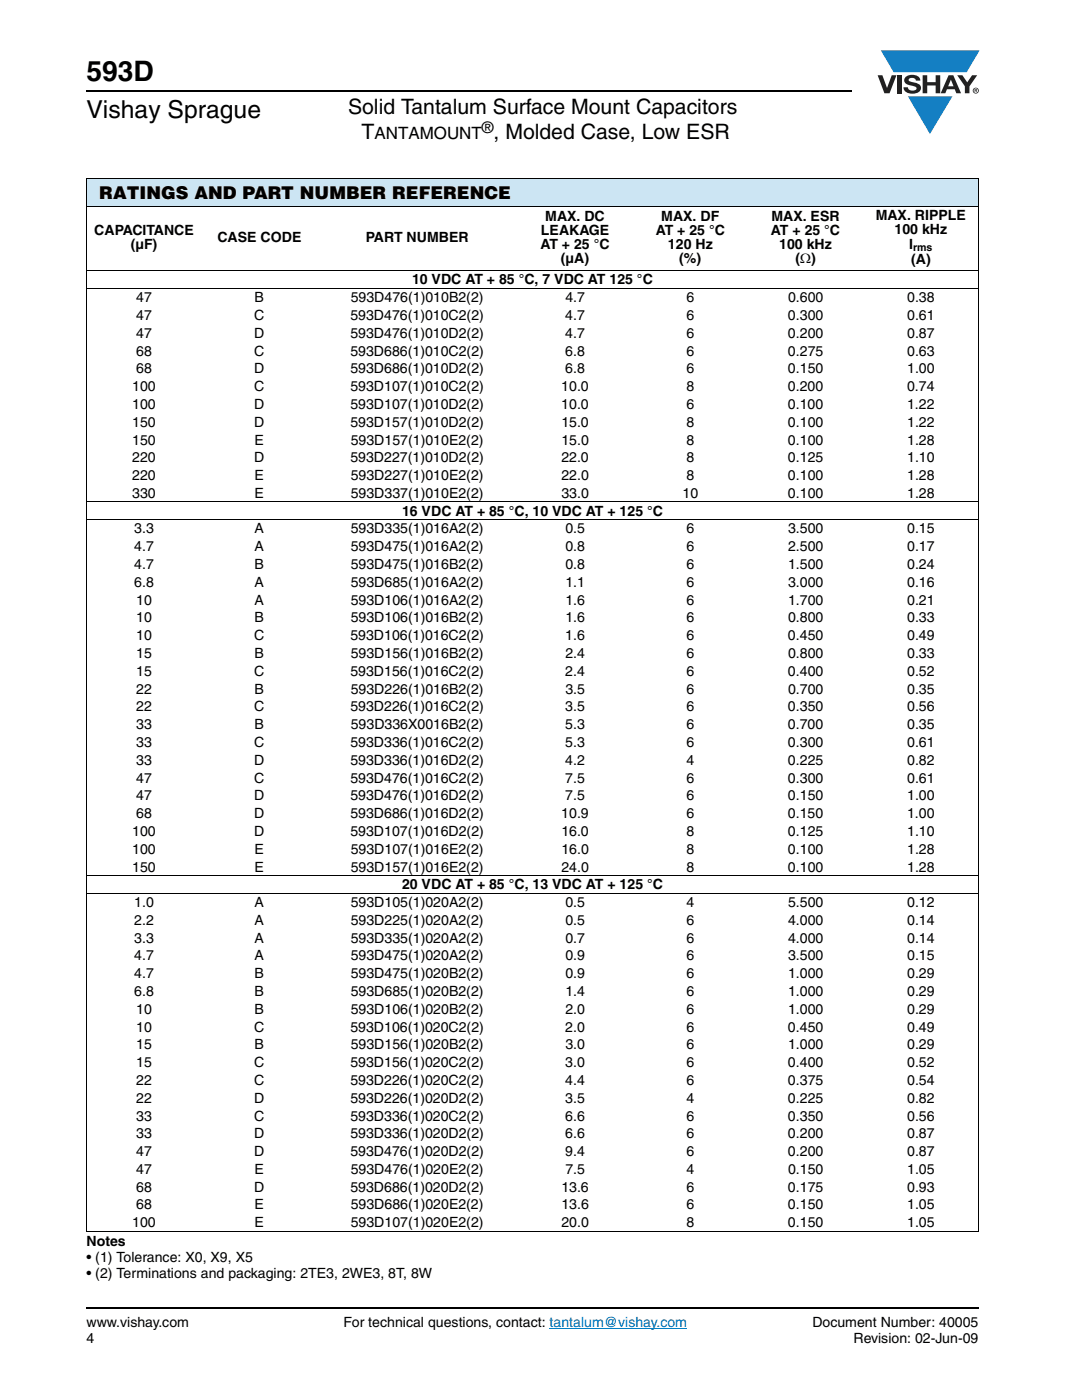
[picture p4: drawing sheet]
<svg xmlns="http://www.w3.org/2000/svg" width="216mm" height="279mm" viewBox="0 0 216 279" stroke-linecap="round" stroke-linejoin="round" font-family="sans-serif">
<defs><g id="words">
<text font-size="5.6" x="17.3" y="16.1">593D</text>
<text font-size="4.9" x="17.3" y="23.6">Vishay Sprague</text>
<g font-size="4.2">
<text x="69.4" y="22.8">Solid Tantalum Surface Mount Capacitors</text>
<text x="72.1" y="27.7">T</text>
<text x="98.5" y="27.7">, Molded Case, Low ESR</text>
</g>
<text font-size="3.5" x="19.8" y="39.7">RATINGS AND PART NUMBER REFERENCE</text>
<text font-size="3.4" x="74.7" y="27.7">ANTAMOUNT</text>
<text font-size="3.2" x="96.2" y="26.5">®</text>
<g font-size="2.8">
<text x="18.8" y="46.9">CAPACITANCE</text>
<text x="107.9" y="46.9">LEAKAGE</text>
<text x="108.8" y="44.1">MAX. DC</text>
<text x="130.9" y="46.9">AT + 25 °C</text>
<text x="132" y="44.1">MAX. DF</text>
<text x="153.8" y="46.9">AT + 25 °C</text>
<text x="153.9" y="44.1">MAX. ESR</text>
<text x="174.7" y="44">MAX. RIPPLE</text>
<text x="178.5" y="46.8">100 kHz</text>
<text x="26.1" y="49.7">(µF)</text>
<text x="43.4" y="48.3">CASE CODE</text>
<text x="73" y="48.3">PART NUMBER</text>
<text x="107.8" y="49.7">AT + 25 °C</text>
<text x="111.9" y="52.6">(µA)</text>
<text x="133.3" y="49.7">120 Hz</text>
<text x="135.6" y="52.6">(%)</text>
<text x="155.5" y="49.7">100 kHz</text>
<text x="158.7" y="52.6">(Ω)</text>
<text x="181.4" y="49.6">I</text>
<text x="181.8" y="52.7">(A)</text>
<text x="82.2" y="56.8">10 VDC AT + 85 °C, 7 VDC AT 125 °C</text>
<text x="27.2" y="60.3">47</text>
<text x="27.2" y="63.9">47</text>
<text x="50.7" y="63.9">C</text>
<text x="50.8" y="60.3">B</text>
<text x="69.9" y="63.9">593D476(1)010C2(2)</text>
<text x="70" y="60.3">593D476(1)010B2(2)</text>
<text x="112.8" y="63.9">4.7</text>
<text x="112.8" y="60.3">4.7</text>
<text x="137" y="63.9">6</text>
<text x="137" y="60.3">6</text>
<text x="157.2" y="63.9">0.300</text>
<text x="157.2" y="60.3">0.600</text>
<text x="181" y="63.9">0.61</text>
<text x="181" y="60.3">0.38</text>
<text x="27.2" y="67.4">47</text>
<text x="27.2" y="71">68</text>
<text x="50.7" y="67.4">D</text>
<text x="50.7" y="71">C</text>
<text x="69.9" y="67.4">593D476(1)010D2(2)</text>
<text x="69.9" y="71">593D686(1)010C2(2)</text>
<text x="112.8" y="67.4">4.7</text>
<text x="112.8" y="71">6.8</text>
<text x="137" y="67.4">6</text>
<text x="137" y="71">6</text>
<text x="157.2" y="67.4">0.200</text>
<text x="157.2" y="71">0.275</text>
<text x="181" y="67.4">0.87</text>
<text x="181" y="71">0.63</text>
<text x="27.2" y="74.5">68</text>
<text x="50.7" y="74.5">D</text>
<text x="69.9" y="74.5">593D686(1)010D2(2)</text>
<text x="112.8" y="74.5">6.8</text>
<text x="137" y="74.5">6</text>
<text x="157.2" y="74.5">0.150</text>
<text x="181" y="74.5">1.00</text>
<text x="26.4" y="78.1">100</text>
<text x="26.4" y="81.6">100</text>
<text x="50.7" y="78.1">C</text>
<text x="50.7" y="81.6">D</text>
<text x="69.9" y="78.1">593D107(1)010C2(2)</text>
<text x="69.9" y="81.6">593D107(1)010D2(2)</text>
<text x="112" y="78.1">10.0</text>
<text x="112" y="81.6">10.0</text>
<text x="137" y="78.1">8</text>
<text x="137" y="81.6">6</text>
<text x="157.2" y="78.1">0.200</text>
<text x="157.2" y="81.6">0.100</text>
<text x="181" y="81.6">1.22</text>
<text x="181" y="78.1">0.74</text>
<text x="26.4" y="85.2">150</text>
<text x="26.4" y="88.7">150</text>
<text x="50.7" y="85.2">D</text>
<text x="50.8" y="88.7">E</text>
<text x="69.9" y="85.2">593D157(1)010D2(2)</text>
<text x="70" y="88.7">593D157(1)010E2(2)</text>
<text x="112" y="85.2">15.0</text>
<text x="112" y="88.7">15.0</text>
<text x="137" y="85.2">8</text>
<text x="137" y="88.7">8</text>
<text x="157.2" y="85.2">0.100</text>
<text x="157.2" y="88.7">0.100</text>
<text x="181" y="85.2">1.22</text>
<text x="181" y="88.7">1.28</text>
<text x="26.4" y="92.3">220</text>
<text x="26.4" y="95.8">220</text>
<text x="50.7" y="92.3">D</text>
<text x="50.8" y="95.8">E</text>
<text x="69.9" y="92.3">593D227(1)010D2(2)</text>
<text x="70" y="95.8">593D227(1)010E2(2)</text>
<text x="112" y="92.3">22.0</text>
<text x="112" y="95.8">22.0</text>
<text x="137" y="92.3">8</text>
<text x="137" y="95.8">8</text>
<text x="157.2" y="92.3">0.125</text>
<text x="157.2" y="95.8">0.100</text>
<text x="181" y="92.3">1.10</text>
<text x="181" y="95.8">1.28</text>
<text x="26.4" y="99.4">330</text>
<text x="50.8" y="99.4">E</text>
<text x="70" y="99.4">593D337(1)010E2(2)</text>
<text x="112" y="99.4">33.0</text>
<text x="136.2" y="99.4">10</text>
<text x="157.2" y="99.4">0.100</text>
<text x="181" y="99.4">1.28</text>
<text x="26.8" y="106.5">3.3</text>
<text x="50.8" y="106.5">A</text>
<text x="70" y="106.5">593D335(1)016A2(2)</text>
<text x="80.2" y="102.9">16 VDC AT + 85 °C, 10 VDC AT + 125 °C</text>
<text x="112.8" y="106.5">0.5</text>
<text x="137" y="106.5">6</text>
<text x="157.2" y="106.5">3.500</text>
<text x="181" y="106.5">0.15</text>
<text x="26.8" y="110">4.7</text>
<text x="26.8" y="113.6">4.7</text>
<text x="50.8" y="110">A</text>
<text x="50.8" y="113.6">B</text>
<text x="70" y="110">593D475(1)016A2(2)</text>
<text x="70" y="113.6">593D475(1)016B2(2)</text>
<text x="112.8" y="110">0.8</text>
<text x="112.8" y="113.6">0.8</text>
<text x="137" y="110">6</text>
<text x="137" y="113.6">6</text>
<text x="157.2" y="110">2.500</text>
<text x="157.2" y="113.6">1.500</text>
<text x="181" y="110">0.17</text>
<text x="181" y="113.6">0.24</text>
<text x="26.8" y="117.1">6.8</text>
<text x="50.8" y="117.1">A</text>
<text x="70" y="117.1">593D685(1)016A2(2)</text>
<text x="112.8" y="117.1">1.1</text>
<text x="137" y="117.1">6</text>
<text x="157.2" y="117.1">3.000</text>
<text x="181" y="117.1">0.16</text>
<text x="27.2" y="120.7">10</text>
<text x="27.2" y="124.2">10</text>
<text x="50.8" y="120.7">A</text>
<text x="50.8" y="124.2">B</text>
<text x="70" y="120.7">593D106(1)016A2(2)</text>
<text x="70" y="124.2">593D106(1)016B2(2)</text>
<text x="112.8" y="120.7">1.6</text>
<text x="112.8" y="124.2">1.6</text>
<text x="137" y="120.7">6</text>
<text x="137" y="124.2">6</text>
<text x="157.2" y="120.7">1.700</text>
<text x="157.2" y="124.2">0.800</text>
<text x="181" y="120.7">0.21</text>
<text x="181" y="124.2">0.33</text>
<text x="27.2" y="127.8">10</text>
<text x="27.2" y="131.3">15</text>
<text x="50.7" y="127.8">C</text>
<text x="50.8" y="131.3">B</text>
<text x="69.9" y="127.8">593D106(1)016C2(2)</text>
<text x="70" y="131.3">593D156(1)016B2(2)</text>
<text x="112.8" y="127.8">1.6</text>
<text x="112.8" y="131.3">2.4</text>
<text x="137" y="127.8">6</text>
<text x="137" y="131.3">6</text>
<text x="157.2" y="127.8">0.450</text>
<text x="157.2" y="131.3">0.800</text>
<text x="181" y="127.8">0.49</text>
<text x="181" y="131.3">0.33</text>
<text x="27.2" y="134.9">15</text>
<text x="50.7" y="134.9">C</text>
<text x="69.9" y="134.9">593D156(1)016C2(2)</text>
<text x="112.8" y="134.9">2.4</text>
<text x="137" y="134.9">6</text>
<text x="157.2" y="134.9">0.400</text>
<text x="181" y="134.9">0.52</text>
<text x="27.2" y="138.4">22</text>
<text x="27.2" y="142">22</text>
<text x="50.7" y="142">C</text>
<text x="50.8" y="138.4">B</text>
<text x="69.9" y="142">593D226(1)016C2(2)</text>
<text x="70" y="138.4">593D226(1)016B2(2)</text>
<text x="112.8" y="142">3.5</text>
<text x="112.8" y="138.4">3.5</text>
<text x="137" y="142">6</text>
<text x="137" y="138.4">6</text>
<text x="157.2" y="142">0.350</text>
<text x="157.2" y="138.4">0.700</text>
<text x="181" y="142">0.56</text>
<text x="181" y="138.4">0.35</text>
<text x="27.2" y="145.5">33</text>
<text x="27.2" y="149.1">33</text>
<text x="50.7" y="149.1">C</text>
<text x="50.8" y="145.5">B</text>
<text x="69.9" y="149.1">593D336(1)016C2(2)</text>
<text x="70" y="145.5">593D336X0016B2(2)</text>
<text x="112.8" y="145.5">5.3</text>
<text x="112.8" y="149.1">5.3</text>
<text x="137" y="145.5">6</text>
<text x="137" y="149.1">6</text>
<text x="157.2" y="145.5">0.700</text>
<text x="157.2" y="149.1">0.300</text>
<text x="181" y="145.5">0.35</text>
<text x="181" y="149.1">0.61</text>
<text x="27.2" y="152.6">33</text>
<text x="50.7" y="152.6">D</text>
<text x="69.9" y="152.6">593D336(1)016D2(2)</text>
<text x="112.8" y="152.6">4.2</text>
<text x="137" y="152.6">4</text>
<text x="157.2" y="152.6">0.225</text>
<text x="181" y="152.6">0.82</text>
<text x="27.2" y="156.2">47</text>
<text x="27.2" y="159.7">47</text>
<text x="50.7" y="156.2">C</text>
<text x="50.7" y="159.7">D</text>
<text x="69.9" y="156.2">593D476(1)016C2(2)</text>
<text x="69.9" y="159.7">593D476(1)016D2(2)</text>
<text x="112.8" y="156.2">7.5</text>
<text x="112.8" y="159.7">7.5</text>
<text x="137" y="156.2">6</text>
<text x="137" y="159.7">6</text>
<text x="157.2" y="156.2">0.300</text>
<text x="157.2" y="159.7">0.150</text>
<text x="181" y="156.2">0.61</text>
<text x="181" y="159.7">1.00</text>
<text x="26.4" y="166.8">100</text>
<text x="27.2" y="163.3">68</text>
<text x="50.7" y="163.3">D</text>
<text x="50.7" y="166.8">D</text>
<text x="69.9" y="163.3">593D686(1)016D2(2)</text>
<text x="69.9" y="166.8">593D107(1)016D2(2)</text>
<text x="112" y="163.3">10.9</text>
<text x="112" y="166.8">16.0</text>
<text x="137" y="163.3">6</text>
<text x="137" y="166.8">8</text>
<text x="157.2" y="163.3">0.150</text>
<text x="157.2" y="166.8">0.125</text>
<text x="181" y="163.3">1.00</text>
<text x="181" y="166.8">1.10</text>
<text x="26.4" y="170.4">100</text>
<text x="26.4" y="173.9">150</text>
<text x="50.8" y="170.4">E</text>
<text x="50.8" y="173.9">E</text>
<text x="70" y="170.4">593D107(1)016E2(2)</text>
<text x="70" y="173.9">593D157(1)016E2(2)</text>
<text x="112" y="170.4">16.0</text>
<text x="112" y="173.9">24.0</text>
<text x="137" y="170.4">8</text>
<text x="137" y="173.9">8</text>
<text x="157.2" y="170.4">0.100</text>
<text x="157.2" y="173.9">0.100</text>
<text x="181" y="170.4">1.28</text>
<text x="181" y="173.9">1.28</text>
<text x="80.2" y="177.5">20 VDC AT + 85 °C, 13 VDC AT + 125 °C</text>
<text x="26.8" y="181">1.0</text>
<text x="26.8" y="184.6">2.2</text>
<text x="50.8" y="181">A</text>
<text x="50.8" y="184.6">A</text>
<text x="70" y="181">593D105(1)020A2(2)</text>
<text x="70" y="184.6">593D225(1)020A2(2)</text>
<text x="112.8" y="181">0.5</text>
<text x="112.8" y="184.6">0.5</text>
<text x="137" y="181">4</text>
<text x="137" y="184.6">6</text>
<text x="157.2" y="181">5.500</text>
<text x="157.2" y="184.6">4.000</text>
<text x="181" y="181">0.12</text>
<text x="181" y="184.6">0.14</text>
<text x="26.8" y="188.1">3.3</text>
<text x="26.8" y="191.7">4.7</text>
<text x="50.8" y="188.1">A</text>
<text x="50.8" y="191.7">A</text>
<text x="70" y="188.1">593D335(1)020A2(2)</text>
<text x="70" y="191.7">593D475(1)020A2(2)</text>
<text x="112.8" y="188.1">0.7</text>
<text x="112.8" y="191.7">0.9</text>
<text x="137" y="188.1">6</text>
<text x="137" y="191.7">6</text>
<text x="157.2" y="188.1">4.000</text>
<text x="157.2" y="191.7">3.500</text>
<text x="181" y="188.1">0.14</text>
<text x="181" y="191.7">0.15</text>
<text x="26.8" y="195.2">4.7</text>
<text x="50.8" y="195.2">B</text>
<text x="70" y="195.2">593D475(1)020B2(2)</text>
<text x="112.8" y="195.2">0.9</text>
<text x="137" y="195.2">6</text>
<text x="157.2" y="195.2">1.000</text>
<text x="181" y="195.2">0.29</text>
<text x="26.8" y="198.8">6.8</text>
<text x="27.2" y="202.3">10</text>
<text x="50.8" y="198.8">B</text>
<text x="50.8" y="202.3">B</text>
<text x="70" y="198.8">593D685(1)020B2(2)</text>
<text x="70" y="202.3">593D106(1)020B2(2)</text>
<text x="112.8" y="198.8">1.4</text>
<text x="112.8" y="202.3">2.0</text>
<text x="137" y="198.8">6</text>
<text x="137" y="202.3">6</text>
<text x="157.2" y="198.8">1.000</text>
<text x="157.2" y="202.3">1.000</text>
<text x="181" y="198.8">0.29</text>
<text x="181" y="202.3">0.29</text>
<text x="27.2" y="205.9">10</text>
<text x="27.2" y="209.4">15</text>
<text x="50.7" y="205.9">C</text>
<text x="50.8" y="209.4">B</text>
<text x="69.9" y="205.9">593D106(1)020C2(2)</text>
<text x="70" y="209.4">593D156(1)020B2(2)</text>
<text x="112.8" y="205.9">2.0</text>
<text x="112.8" y="209.4">3.0</text>
<text x="137" y="205.9">6</text>
<text x="137" y="209.4">6</text>
<text x="157.2" y="205.9">0.450</text>
<text x="157.2" y="209.4">1.000</text>
<text x="181" y="205.9">0.49</text>
<text x="181" y="209.4">0.29</text>
<text x="27.2" y="213">15</text>
<text x="50.7" y="213">C</text>
<text x="69.9" y="213">593D156(1)020C2(2)</text>
<text x="112.8" y="213">3.0</text>
<text x="137" y="213">6</text>
<text x="157.2" y="213">0.400</text>
<text x="181" y="213">0.52</text>
<text x="27.2" y="216.5">22</text>
<text x="27.2" y="220.1">22</text>
<text x="50.7" y="216.5">C</text>
<text x="50.7" y="220.1">D</text>
<text x="69.9" y="216.5">593D226(1)020C2(2)</text>
<text x="69.9" y="220.1">593D226(1)020D2(2)</text>
<text x="112.8" y="216.5">4.4</text>
<text x="112.8" y="220.1">3.5</text>
<text x="137" y="216.5">6</text>
<text x="137" y="220.1">4</text>
<text x="157.2" y="216.5">0.375</text>
<text x="157.2" y="220.1">0.225</text>
<text x="181" y="216.5">0.54</text>
<text x="181" y="220.1">0.82</text>
<text x="27.2" y="223.6">33</text>
<text x="27.2" y="227.2">33</text>
<text x="50.7" y="223.6">C</text>
<text x="50.7" y="227.2">D</text>
<text x="69.9" y="223.6">593D336(1)020C2(2)</text>
<text x="69.9" y="227.2">593D336(1)020D2(2)</text>
<text x="112.8" y="223.6">6.6</text>
<text x="112.8" y="227.2">6.6</text>
<text x="137" y="223.6">6</text>
<text x="137" y="227.2">6</text>
<text x="157.2" y="223.6">0.350</text>
<text x="157.2" y="227.2">0.200</text>
<text x="181" y="223.6">0.56</text>
<text x="181" y="227.2">0.87</text>
<text x="27.2" y="230.7">47</text>
<text x="50.7" y="230.7">D</text>
<text x="69.9" y="230.7">593D476(1)020D2(2)</text>
<text x="112.8" y="230.7">9.4</text>
<text x="137" y="230.7">6</text>
<text x="157.2" y="230.7">0.200</text>
<text x="181" y="230.7">0.87</text>
<text x="27.2" y="234.3">47</text>
<text x="27.2" y="237.8">68</text>
<text x="50.7" y="237.8">D</text>
<text x="50.8" y="234.3">E</text>
<text x="69.9" y="237.8">593D686(1)020D2(2)</text>
<text x="70" y="234.3">593D476(1)020E2(2)</text>
<text x="112" y="237.8">13.6</text>
<text x="112.8" y="234.3">7.5</text>
<text x="137" y="237.8">6</text>
<text x="137" y="234.3">4</text>
<text x="157.2" y="237.8">0.175</text>
<text x="157.2" y="234.3">0.150</text>
<text x="181" y="237.8">0.93</text>
<text x="181" y="234.3">1.05</text>
<text x="26.4" y="244.9">100</text>
<text x="27.2" y="241.4">68</text>
<text x="50.8" y="241.4">E</text>
<text x="50.8" y="244.9">E</text>
<text x="70" y="241.4">593D686(1)020E2(2)</text>
<text x="70" y="244.9">593D107(1)020E2(2)</text>
<text x="112" y="241.4">13.6</text>
<text x="112" y="244.9">20.0</text>
<text x="137" y="241.4">6</text>
<text x="137" y="244.9">8</text>
<text x="157.2" y="241.4">0.150</text>
<text x="157.2" y="244.9">0.150</text>
<text x="181" y="241.4">1.05</text>
<text x="181" y="244.9">1.05</text>
<text x="17.3" y="248.6">Notes</text>
<text x="17.3" y="251.8">• (1) Tolerance: X0, X9, X5</text>
<text x="17.3" y="255">• (2) Terminations and packaging: 2TE3, 2WE3, 8T, 8W</text>
<text x="17.3" y="264.9">www.vishay.com</text>
<text x="17.3" y="268.1">4</text>
<text x="68.6" y="264.9">For technical questions, contact: tantalum@vishay.com</text>
<text x="162.1" y="264.9">Document Number: 40005</text>
<text x="170.3" y="268.1">Revision: 02-Jun-09</text>
</g>
<text font-size="2.1" x="182.2" y="50.1">rms</text>
</g></defs>
<g fill="#147fc3">
<path d="M175.8 10h19.7l-2.6 4.4h-3.8h-10.8z"/>
<path d="M181.2 19.2h8.8l-4.4 7.6z"/>
</g>
<g fill="#231f20">
<path d="M175.1 15h1l.9 2.5 .9-2.5h1l-1.4 3.6h-1z"/>
<path d="M179 15h.9v3.6h-.9z"/>
<path d="M180.8 15.3a2.1 2.1 0 0 1 2.7 .4l.1 .4h-.8a.79 .79 0 0 0-.7-.6 .79 .79 0 0 0-.8 .5l.2 .2 1 .3a1.08 1.08 0 0 1 1.3 1 1.08 1.08 0 0 1-1.1 1.1 1.73 1.73 0 0 1-2.4-1.2h.9a.96 .96 0 0 0 .8 .7 .96 .96 0 0 0 .9-.5 1.31 1.31 0 0 0-1.2-.6 1.03 1.03 0 0 1-1.1-.5 1.03 1.03 0 0 1 .2-1.2z"/>
<path d="M184.1 15h.9v1.4h1.7v-1.4h.9v3.6h-.9v-1.5h-1.7v1.5h-.9z"/>
<path d="M191 15h1l1 1.4 1-1.4h1l-1.6 2.2v1.4h-.9v-1.4z"/>
<path d="M189.7 15.9l.6 1.3h-1.1zM189.3 15l-1.6 3.6h.9l.4-.8h1.5l.3 .8h1l-1.6-3.6z"/>
<path d="M194.2 18.1a.5 .5 0 0 1 1 0 .5 .5 0 0 1-1 0zM194.1 18.1a.6 .6 0 0 0 1.2 0 .6 .6 0 0 0-1.2 0z"/>
<path d="M194.6 17.9h.2v.1h-.2zM194.5 17.8v.6h.1v-.3l.4 .3-.2-.3 .2-.1-.1-.2z"/>
</g>
<path d="M17.3 18.2h152.6M17.3 261h178" fill="none" stroke="#000" stroke-width=".36"/>
<path d="M109.7 265.1h27.4" fill="none" stroke="#007ec4" stroke-width=".2"/>
<path d="M17.3 35.7h178v5.5h-178z" fill="#cce5f3"/>
<path d="M17.2 35.7h178.1M17.3 35.8v209.8M195.3 35.8v209.8M17.2 41.2h178.1M17.2 54h178.1M17.2 57.6h178.1M17.2 100.2h178.1M17.2 103.7h178.1M17.2 174.7h178.1M17.2 178.2h178.1M17.2 245.7h178.1" fill="none" stroke="#000" stroke-width=".2"/>
<use href="#words"/>
</svg>
